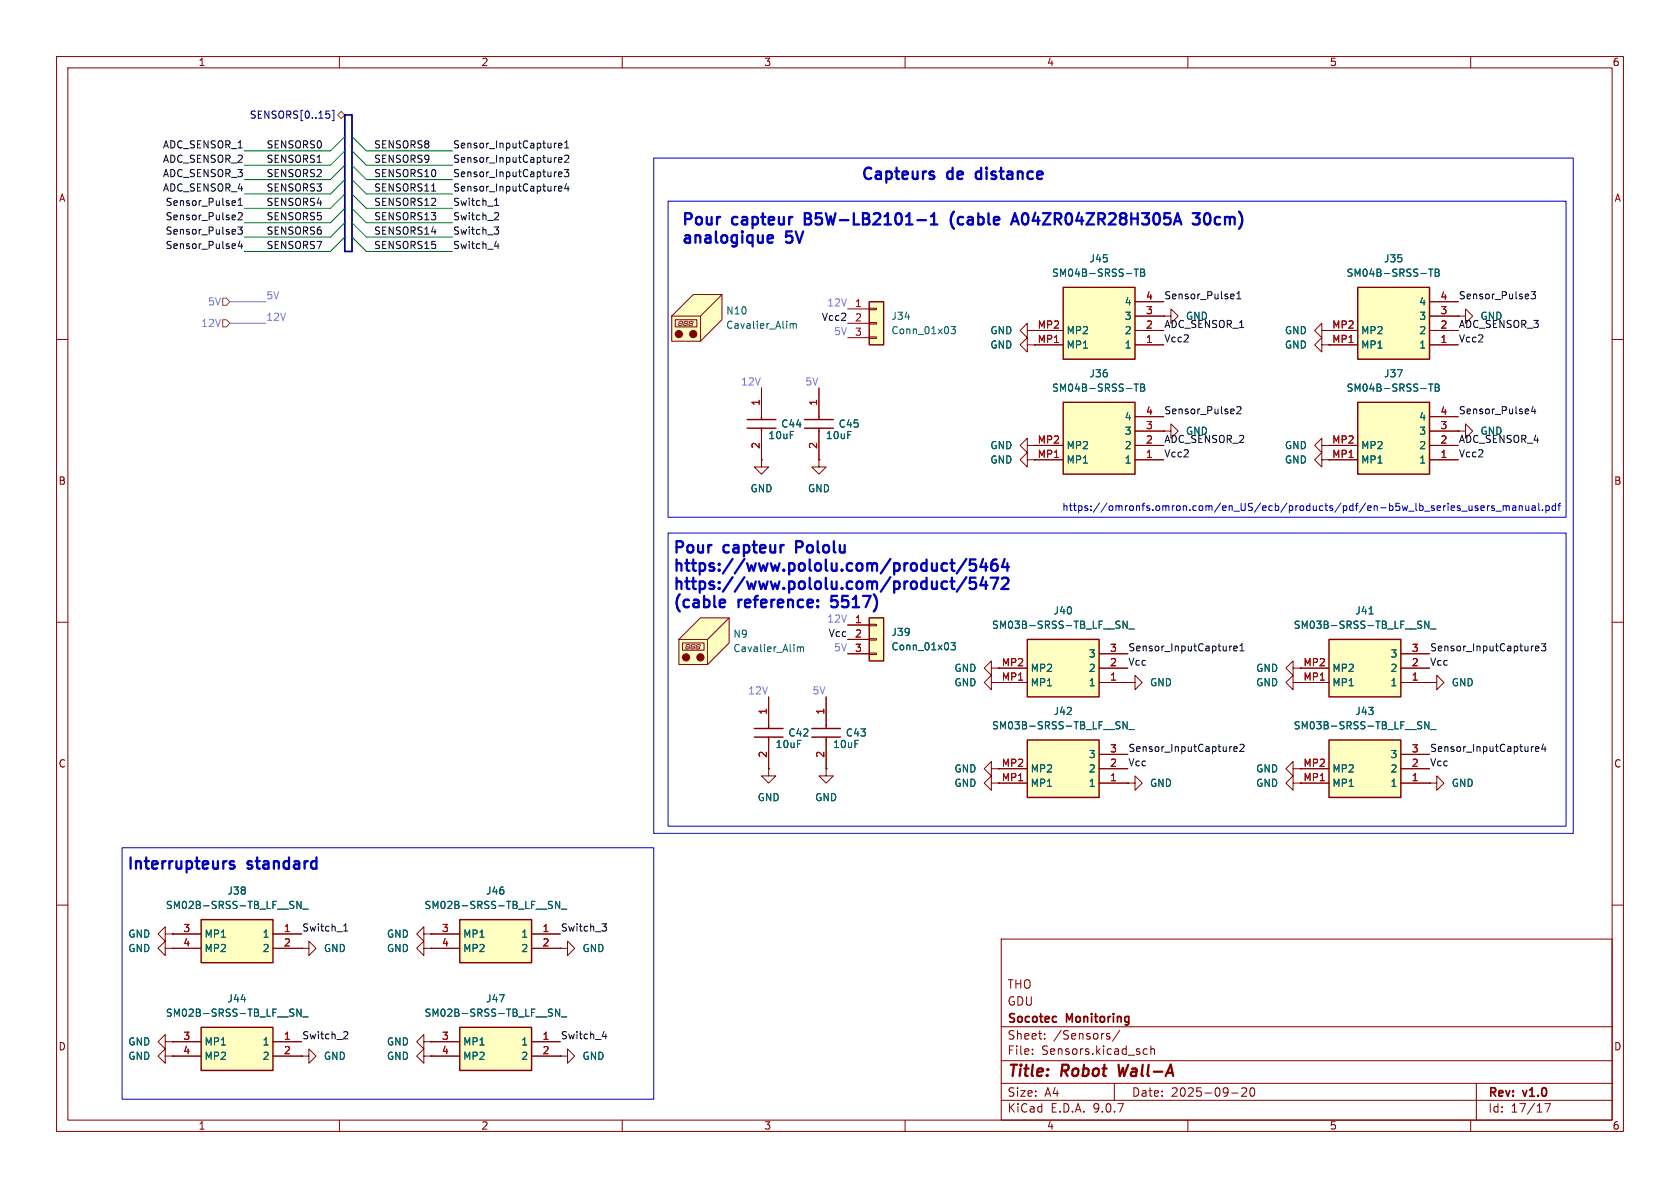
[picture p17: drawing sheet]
<svg xmlns="http://www.w3.org/2000/svg" width="297mm" height="210mm" viewBox="0 0 297 210" stroke-linecap="round" stroke-linejoin="round" font-family="sans-serif">
<defs><g id="words">
<g font-size="2.8" fill="#0000c2">
<text x="152.1" y="32.3">Capteurs</text>
<text x="167.6" y="32.3">de</text>
<text x="173.5" y="32.3">distance</text>
<text x="120.4" y="40.4">Pour</text>
<text x="129.6" y="40.4">capteur</text>
<text x="143.1" y="40.4">B5W-LB2101-1</text>
<text x="169.7" y="40.4">(cable</text>
<text x="181.5" y="40.4">A04ZR04ZR28H305A</text>
<text x="214.3" y="40.4">30cm)</text>
<text x="120.4" y="43.6">analogique</text>
<text x="139.1" y="43.6">5V</text>
<text x="118.9" y="98.4">Pour</text>
<text x="118.9" y="101.6">https://www.pololu.com/product/5464</text>
<text x="128.1" y="98.4">capteur</text>
<text x="141.6" y="98.4">Pololu</text>
<text x="118.9" y="104.8">https://www.pololu.com/product/5472</text>
<text x="118.9" y="108">(cable</text>
<text x="130.6" y="108">reference:</text>
<text x="147.9" y="108">5517)</text>
<text x="22.4" y="154.3">Interrupteurs</text>
<text x="43.9" y="154.3">standard</text>
</g>
<g font-size="2.8" fill="#840000">
<text x="178" y="190.9">Title:</text>
<text x="187.7" y="190.9">Robot</text>
<text x="198.6" y="190.9">Wall-A</text>
</g>
<g font-size="2.1" fill="#840000">
<text x="178" y="178">GDU</text>
<text x="178" y="175">THO</text>
<text x="178" y="184">Sheet:</text>
<text x="178" y="181.2">Socotec</text>
<text x="186.2" y="184">/Sensors/</text>
<text x="188.6" y="181.2">Monitoring</text>
<text x="178" y="186.7">File:</text>
<text x="184.1" y="186.7">Sensors.kicad_sch</text>
<text x="178" y="196.9">KiCad</text>
<text x="178" y="194.1">Size:</text>
<text x="184.7" y="194.1">A4</text>
<text x="185.7" y="196.9">E.D.A.</text>
<text x="193.3" y="196.9">9.0.7</text>
<text x="200" y="194.1">Date:</text>
<text x="207" y="194.1">2025-09-20</text>
<text x="263" y="194.3">Rev:</text>
<text x="263" y="196.9">Id:</text>
<text x="267.1" y="196.9">17/17</text>
<text x="269.4" y="194.3">v1.0</text>
</g>
<g font-size="1.8" fill="#840000">
<text x="35" y="11.9">1</text>
<text x="85" y="11.9">2</text>
<text x="135" y="11.9">3</text>
<text x="185" y="11.9">4</text>
<text x="235" y="11.9">5</text>
<text x="285" y="11.9">6</text>
<text x="10.3" y="35.9">A</text>
<text x="285.3" y="35.9">A</text>
<text x="183.4" y="58.2">MP2</text>
<text x="183.4" y="60.7">MP1</text>
<text x="183.4" y="81">MP1</text>
<text x="235.4" y="81">MP1</text>
<text x="235.4" y="78.5">MP2</text>
<text x="10.3" y="85.9">B</text>
<text x="285.3" y="85.9">B</text>
<text x="177" y="117.9">MP2</text>
<text x="177" y="120.4">MP1</text>
<text x="10.3" y="135.9">C</text>
<text x="177" y="135.6">MP2</text>
<text x="230.3" y="135.6">MP2</text>
<text x="285.3" y="135.9">C</text>
<text x="177" y="138.2">MP1</text>
<text x="230.3" y="138.2">MP1</text>
<text x="10.3" y="185.9">D</text>
<text x="285.3" y="185.9">D</text>
<text x="35" y="199.9">1</text>
<text x="85" y="199.9">2</text>
<text x="135" y="199.9">3</text>
<text x="185" y="199.9">4</text>
<text x="235" y="199.9">5</text>
<text x="285" y="199.9">6</text>
</g>
<text font-size="1.8" fill="#000084" x="44.1" y="21.2">SENSORS[0..15]</text>
<g font-size="1.8" fill="#0f0f0f">
<text x="28.7" y="28.9">ADC_SENSOR_2</text>
<text x="28.7" y="26.3">ADC_SENSOR_1</text>
<text x="47" y="26.3">SENSORS0</text>
<text x="47" y="28.9">SENSORS1</text>
<text x="66" y="28.9">SENSORS9</text>
<text x="66" y="26.3">SENSORS8</text>
<text x="80" y="26.3">Sensor_InputCapture1</text>
<text x="80" y="28.9">Sensor_InputCapture2</text>
<text x="28.7" y="33.9">ADC_SENSOR_4</text>
<text x="28.7" y="31.4">ADC_SENSOR_3</text>
<text x="47" y="31.4">SENSORS2</text>
<text x="47" y="33.9">SENSORS3</text>
<text x="66" y="31.4">SENSORS10</text>
<text x="66" y="33.9">SENSORS11</text>
<text x="80" y="33.9">Sensor_InputCapture4</text>
<text x="80" y="31.4">Sensor_InputCapture3</text>
<text x="29.2" y="41.6">Sensor_Pulse3</text>
<text x="29.2" y="39">Sensor_Pulse2</text>
<text x="29.2" y="36.5">Sensor_Pulse1</text>
<text x="47" y="41.6">SENSORS6</text>
<text x="47" y="36.5">SENSORS4</text>
<text x="47" y="39">SENSORS5</text>
<text x="66" y="41.6">SENSORS14</text>
<text x="66" y="36.5">SENSORS12</text>
<text x="66" y="39">SENSORS13</text>
<text x="80" y="41.6">Switch_3</text>
<text x="80" y="36.5">Switch_1</text>
<text x="80" y="39">Switch_2</text>
<text x="29.2" y="44.1">Sensor_Pulse4</text>
<text x="47" y="44.1">SENSORS7</text>
<text x="66" y="44.1">SENSORS15</text>
<text x="80" y="44.1">Switch_4</text>
<text x="205.7" y="53">Sensor_Pulse1</text>
<text x="257.8" y="53">Sensor_Pulse3</text>
<text x="145.2" y="56.8">Vcc2</text>
<text x="205.7" y="58.1">ADC_SENSOR_1</text>
<text x="257.8" y="58.1">ADC_SENSOR_3</text>
<text x="205.7" y="60.6">Vcc2</text>
<text x="257.8" y="60.6">Vcc2</text>
<text x="205.7" y="73.3">Sensor_Pulse2</text>
<text x="257.8" y="73.3">Sensor_Pulse4</text>
<text x="205.7" y="78.4">ADC_SENSOR_2</text>
<text x="205.7" y="80.9">Vcc2</text>
<text x="257.8" y="78.4">ADC_SENSOR_4</text>
<text x="257.8" y="80.9">Vcc2</text>
<text x="146.4" y="112.7">Vcc</text>
<text x="199.4" y="115.2">Sensor_InputCapture1</text>
<text x="199.4" y="117.8">Vcc</text>
<text x="252.7" y="117.8">Vcc</text>
<text x="252.7" y="115.2">Sensor_InputCapture3</text>
<text x="199.4" y="135.5">Vcc</text>
<text x="199.4" y="133">Sensor_InputCapture2</text>
<text x="252.7" y="135.5">Vcc</text>
<text x="252.7" y="133">Sensor_InputCapture4</text>
<text x="53.3" y="164.8">Switch_1</text>
<text x="99.1" y="164.8">Switch_3</text>
<text x="53.3" y="183.8">Switch_2</text>
<text x="99.1" y="183.8">Switch_4</text>
</g>
<g font-size="1.8" fill="#006464">
<text x="192.5" y="46.6">J45</text>
<text x="244.6" y="46.6">J35</text>
<text x="185.9" y="49.1">SM04B-SRSS-TB</text>
<text x="238" y="49.1">SM04B-SRSS-TB</text>
<text x="128.3" y="55.8">N10</text>
<text x="128.3" y="58.3">Cavalier_Alim</text>
<text x="157.5" y="59.3">Conn_01x03</text>
<text x="157.5" y="56.7">J34</text>
<text x="175" y="59.3">GND</text>
<text x="188.5" y="59.3">MP2</text>
<text x="198.7" y="59.3">2</text>
<text x="198.7" y="56.7">3</text>
<text x="198.7" y="54.2">4</text>
<text x="209.6" y="56.7">GND</text>
<text x="227.1" y="59.3">GND</text>
<text x="240.5" y="59.3">MP2</text>
<text x="250.8" y="59.3">2</text>
<text x="250.8" y="56.7">3</text>
<text x="250.8" y="54.2">4</text>
<text x="261.6" y="56.7">GND</text>
<text x="175" y="61.8">GND</text>
<text x="188.5" y="61.8">MP1</text>
<text x="198.7" y="61.8">1</text>
<text x="227.1" y="61.8">GND</text>
<text x="240.5" y="61.8">MP1</text>
<text x="250.8" y="61.8">1</text>
<text x="185.9" y="69.4">SM04B-SRSS-TB</text>
<text x="192.5" y="66.9">J36</text>
<text x="238" y="69.4">SM04B-SRSS-TB</text>
<text x="244.6" y="66.9">J37</text>
<text x="135.7" y="77.8">10uF</text>
<text x="138" y="75.8">C44</text>
<text x="145.9" y="77.8">10uF</text>
<text x="148.2" y="75.8">C45</text>
<text x="198.7" y="77.1">3</text>
<text x="198.7" y="74.5">4</text>
<text x="209.6" y="77.1">GND</text>
<text x="250.8" y="77.1">3</text>
<text x="250.8" y="74.5">4</text>
<text x="261.6" y="77.1">GND</text>
<text x="175" y="79.6">GND</text>
<text x="175" y="82.1">GND</text>
<text x="188.5" y="82.1">MP1</text>
<text x="188.5" y="79.6">MP2</text>
<text x="198.7" y="82.1">1</text>
<text x="198.7" y="79.6">2</text>
<text x="227.1" y="79.6">GND</text>
<text x="227.1" y="82.1">GND</text>
<text x="240.5" y="82.1">MP1</text>
<text x="240.5" y="79.6">MP2</text>
<text x="250.8" y="82.1">1</text>
<text x="250.8" y="79.6">2</text>
<text x="132.6" y="87.2">GND</text>
<text x="142.7" y="87.2">GND</text>
<text x="129.5" y="112.9">N9</text>
<text x="157.5" y="112.6">J39</text>
<text x="175.3" y="111.4">SM03B-SRSS-TB_LF__SN_</text>
<text x="186.2" y="108.8">J40</text>
<text x="228.6" y="111.4">SM03B-SRSS-TB_LF__SN_</text>
<text x="239.5" y="108.8">J41</text>
<text x="129.5" y="115.5">Cavalier_Alim</text>
<text x="157.5" y="115.2">Conn_01x03</text>
<text x="168.6" y="119">GND</text>
<text x="182.1" y="119">MP2</text>
<text x="192.4" y="119">2</text>
<text x="192.4" y="116.4">3</text>
<text x="222" y="119">GND</text>
<text x="235.5" y="119">MP2</text>
<text x="245.7" y="119">2</text>
<text x="245.7" y="116.4">3</text>
<text x="168.6" y="121.5">GND</text>
<text x="182.1" y="121.5">MP1</text>
<text x="192.4" y="121.5">1</text>
<text x="203.2" y="121.5">GND</text>
<text x="222" y="121.5">GND</text>
<text x="235.5" y="121.5">MP1</text>
<text x="245.7" y="121.5">1</text>
<text x="256.5" y="121.5">GND</text>
<text x="139.3" y="130.4">C42</text>
<text x="149.4" y="130.4">C43</text>
<text x="175.3" y="129.1">SM03B-SRSS-TB_LF__SN_</text>
<text x="186.2" y="126.6">J42</text>
<text x="228.6" y="129.1">SM03B-SRSS-TB_LF__SN_</text>
<text x="239.5" y="126.6">J43</text>
<text x="137" y="132.4">10uF</text>
<text x="147.2" y="132.4">10uF</text>
<text x="168.6" y="136.8">GND</text>
<text x="182.1" y="136.8">MP2</text>
<text x="192.4" y="136.8">2</text>
<text x="192.4" y="134.2">3</text>
<text x="222" y="136.8">GND</text>
<text x="235.5" y="136.8">MP2</text>
<text x="245.7" y="136.8">2</text>
<text x="245.7" y="134.2">3</text>
<text x="133.9" y="141.8">GND</text>
<text x="144" y="141.8">GND</text>
<text x="168.6" y="139.3">GND</text>
<text x="182.1" y="139.3">MP1</text>
<text x="192.4" y="139.3">1</text>
<text x="203.2" y="139.3">GND</text>
<text x="222" y="139.3">GND</text>
<text x="235.5" y="139.3">MP1</text>
<text x="245.7" y="139.3">1</text>
<text x="256.5" y="139.3">GND</text>
<text x="29.2" y="160.9">SM02B-SRSS-TB_LF__SN_</text>
<text x="40.1" y="158.3">J38</text>
<text x="74.9" y="160.9">SM02B-SRSS-TB_LF__SN_</text>
<text x="85.8" y="158.3">J46</text>
<text x="22.6" y="166">GND</text>
<text x="36.1" y="166">MP1</text>
<text x="46.3" y="166">1</text>
<text x="68.3" y="166">GND</text>
<text x="81.8" y="166">MP1</text>
<text x="92.1" y="166">1</text>
<text x="22.6" y="168.5">GND</text>
<text x="36.1" y="168.5">MP2</text>
<text x="46.3" y="168.5">2</text>
<text x="57.2" y="168.5">GND</text>
<text x="68.3" y="168.5">GND</text>
<text x="81.8" y="168.5">MP2</text>
<text x="92.1" y="168.5">2</text>
<text x="102.9" y="168.5">GND</text>
<text x="29.2" y="179.9">SM02B-SRSS-TB_LF__SN_</text>
<text x="40.1" y="177.4">J44</text>
<text x="74.9" y="179.9">SM02B-SRSS-TB_LF__SN_</text>
<text x="85.8" y="177.4">J47</text>
<text x="22.6" y="185">GND</text>
<text x="36.1" y="185">MP1</text>
<text x="46.3" y="185">1</text>
<text x="68.3" y="185">GND</text>
<text x="81.8" y="185">MP1</text>
<text x="92.1" y="185">1</text>
<text x="22.6" y="187.6">GND</text>
<text x="36.1" y="187.6">MP2</text>
<text x="46.3" y="187.6">2</text>
<text x="57.2" y="187.6">GND</text>
<text x="68.3" y="187.6">GND</text>
<text x="81.8" y="187.6">MP2</text>
<text x="92.1" y="187.6">2</text>
<text x="102.9" y="187.6">GND</text>
</g>
<g font-size="1.8" fill="#7678f1">
<text x="47" y="53">5V</text>
<text x="35.5" y="58">12V</text>
<text x="36.7" y="54.2">5V</text>
<text x="47" y="56.8">12V</text>
<text x="146.1" y="54.3">12V</text>
<text x="147.4" y="59.3">5V</text>
<text x="130.9" y="68.2">12V</text>
<text x="142.3" y="68.2">5V</text>
<text x="146.1" y="110.1">12V</text>
<text x="147.4" y="115.2">5V</text>
<text x="132.2" y="122.8">12V</text>
<text x="143.5" y="122.8">5V</text>
</g>
<g font-size="1.8" fill="#a90000">
<text x="202.5" y="53.1">4</text>
<text x="254.6" y="53.1">4</text>
<text x="151.1" y="54.4">1</text>
<text x="151.1" y="56.9">2</text>
<text x="151.1" y="59.4">3</text>
<text x="202.5" y="58.2">2</text>
<text x="202.5" y="55.6">3</text>
<text x="235.4" y="58.2">MP2</text>
<text x="254.6" y="58.2">2</text>
<text x="254.6" y="55.6">3</text>
<text x="202.5" y="60.7">1</text>
<text x="235.4" y="60.7">MP1</text>
<text x="254.6" y="60.7">1</text>
<text x="134.4" y="71.8" transform="rotate(-90 134.4 71.8)">1</text>
<text x="144.5" y="71.8" transform="rotate(-90 144.5 71.8)">1</text>
<text x="202.5" y="75.9">3</text>
<text x="202.5" y="73.4">4</text>
<text x="254.6" y="75.9">3</text>
<text x="254.6" y="73.4">4</text>
<text x="134.4" y="79.4" transform="rotate(-90 134.4 79.4)">2</text>
<text x="144.5" y="79.4" transform="rotate(-90 144.5 79.4)">2</text>
<text x="183.4" y="78.5">MP2</text>
<text x="202.5" y="81">1</text>
<text x="202.5" y="78.5">2</text>
<text x="254.6" y="81">1</text>
<text x="254.6" y="78.5">2</text>
<text x="151.1" y="110.2">1</text>
<text x="151.1" y="112.8">2</text>
<text x="151.1" y="115.3">3</text>
<text x="196.1" y="117.9">2</text>
<text x="196.1" y="115.3">3</text>
<text x="230.3" y="117.9">MP2</text>
<text x="249.5" y="117.9">2</text>
<text x="249.5" y="115.3">3</text>
<text x="196.1" y="120.4">1</text>
<text x="230.3" y="120.4">MP1</text>
<text x="249.5" y="120.4">1</text>
<text x="135.6" y="126.4" transform="rotate(-90 135.6 126.4)">1</text>
<text x="145.8" y="126.4" transform="rotate(-90 145.8 126.4)">1</text>
<text x="135.6" y="134.1" transform="rotate(-90 135.6 134.1)">2</text>
<text x="145.8" y="134.1" transform="rotate(-90 145.8 134.1)">2</text>
<text x="196.1" y="135.6">2</text>
<text x="196.1" y="133.1">3</text>
<text x="249.5" y="135.6">2</text>
<text x="249.5" y="133.1">3</text>
<text x="196.1" y="138.2">1</text>
<text x="249.5" y="138.2">1</text>
<text x="32.3" y="164.8">3</text>
<text x="32.3" y="167.4">4</text>
<text x="50.1" y="164.8">1</text>
<text x="50.1" y="167.4">2</text>
<text x="78" y="164.8">3</text>
<text x="78" y="167.4">4</text>
<text x="95.8" y="164.8">1</text>
<text x="95.8" y="167.4">2</text>
<text x="32.3" y="183.9">3</text>
<text x="50.1" y="183.9">1</text>
<text x="78" y="183.9">3</text>
<text x="95.8" y="183.9">1</text>
<text x="32.3" y="186.4">4</text>
<text x="50.1" y="186.4">2</text>
<text x="78" y="186.4">4</text>
<text x="95.8" y="186.4">2</text>
</g>
<text font-size="1.8" fill="#0000c2" x="187.7" y="90.5">https://omronfs.omron.com/en_US/ecb/products/pdf/en-b5w_lb_series_users_manual.pdf</text>
</g></defs>
<g fill="none" stroke="#840000" stroke-width=".18">
<path d="M10 10h277v190h-277zM12 12h273v186h-273zM60 10v2M110 10v2M160 10v2M210 10v2M260 10v2M10 60h2M233.7 78.7v1.3l-1.3-1.3 1.3-1.2v1.2h1.2M285 60h2M10 110h2M285 110h2"/>
<path d="M199.4 138.4h1.3v1.3l1.2-1.3-1.2-1.2v1.2M199.4 138.4h.1M10 160h2M177 166h108v32h-108zM285 160h2M60 198v2M74.9 184.2v1.2l-1.2-1.2 1.2-1.3v1.3h1.3M74.9 186.7v1.3l-1.2-1.3 1.2-1.3v1.3h1.3M76.2 184.2h.1M76.2 186.7h.1M99.1 186.7h1.2v1.3l1.3-1.3-1.3-1.3v1.3M99.1 186.7h.1"/>
<path d="M110 198v2M160 198v2M177 194.5h108M177 191.5h108M177 187.5h108M177 181.5h108M182.5 186.3v.1M182.5 185.5v.1M184.7 183.6v.1M184.7 182.8v.1M195.8 183.2l.4 .1v.2l-.2 .2h-.3M195.8 182.7l.4 .1"/>
<path d="M197 191.5v3M198 182.1l-1.3 2M202.2 186.3l.2 .1 .4-.1M202.8 185.5l-.4-.1-.2 .1M203.5 185.5l.2-.1 .3 .1 .1 .9M203.5 184.9v1.5M210 198v2M217.7 193.2h1.2M219.5 192.4l.6-.1 .2 .1 .1 .3-.9 1.1h.9M221.1 192.4l.2-.1a.81 .81 0 0 1 .6 .6 .81 .81 0 0 1-.3 .8l-.1 .1a.81 .81 0 0 1-.4-1.4zM260 198v2M261 191.5v6.5"/>
<path d="M273.1 195.1h1l-.6 1.5"/>
</g>
<path d="M197.7 188.2l.3 2 .5-1.4" fill="none" stroke="#840000" stroke-width=".4"/>
<path d="M35.6 162.6h12.7v7.6h-12.7z" fill="#ffffc2"/>
<path d="M35.6 162.6h12.7v7.6h-12.7z" fill="none" stroke="#840000" stroke-width=".25"/>
<path d="M30.5 165.1h5.1M30.5 167.6h5.1M48.3 165.1h5M48.3 167.6h5M29.2 186.7v1.3l-1.3-1.3 1.3-1.3v1.3h1.3M30.5 186.7h.1M53.3 186.7h1.3v1.3l1.3-1.3-1.3-1.3v1.3M53.3 186.7h.1" fill="none" stroke="#840000" stroke-width=".18"/>
<path d="M53.2 159.3v1.3l-.7-1.3v1.3M53.5 160.7h1" fill="none" stroke="#006464" stroke-width=".18"/>
<path d="M35.6 181.6h12.7v7.6h-12.7z" fill="#ffffc2"/>
<path d="M35.6 181.6h12.7v7.6h-12.7z" fill="none" stroke="#840000" stroke-width=".25"/>
<path d="M29.2 184.2v1.2l-1.3-1.2 1.3-1.3v1.3h1.3M30.5 184.2h.1M30.5 184.2h5.1M30.5 186.7h5.1M48.3 184.2h5M48.3 186.7h5" fill="none" stroke="#840000" stroke-width=".18"/>
<path d="M53.2 178.4v1.2l-.7-1.2v1.2M53.5 179.8h1" fill="none" stroke="#006464" stroke-width=".18"/>
<path d="M240 71.1h12.7v12.7h-12.7z" fill="#ffffc2"/>
<path d="M240 71.1h12.7v12.7h-12.7z" fill="none" stroke="#840000" stroke-width=".25"/>
<path d="M181.6 58.4v1.3l-1.3-1.3 1.3-1.2v1.2h1.3M181.6 78.7v1.3l-1.3-1.3 1.3-1.2v1.2h1.3M181.6 61v1.2l-1.3-1.2 1.3-1.3v1.3h1.3M234.9 78.7h5.1M252.7 78.7h5.1M252.7 76.2h5.1M252.7 73.7h5.1M234.9 81.3h5.1M252.7 81.3h5.1" fill="none" stroke="#840000" stroke-width=".18"/>
<path d="M252.6 67.9h.7M252.9 67.9v1.3M253.7 67.9h.5l.2 .2-.2 .4 .2 .1 .1 .3-.3 .3h-.5zM253.7 68.5h.5" fill="none" stroke="#006464" stroke-width=".18"/>
<path d="M153.7 109.2h2.5v7.6h-2.5z" fill="#ffffc2"/>
<path d="M153.7 109.2h2.5v7.6h-2.5zM133.3 128.8h5.1M133.3 130.3h5.1M135.9 128.3v.5M135.9 130.3v.5" fill="none" stroke="#840000" stroke-width=".25"/>
<path d="M149.9 110.5h3.8M149.9 113h3.8M149.9 115.6h3.8M153.7 110.4h1.2v.2h-1.2zM153.7 112.9h1.2v.3h-1.2zM153.7 115.4h1.2v.3h-1.2zM135.9 135.9v1.3h1.3l-1.3 1.2-1.3-1.2h1.3M135.9 135.9h.1M135.9 123.2v5.1M135.9 130.8v5.1M146 135.9v1.3h1.3l-1.3 1.2-1.2-1.2h1.2M146 135.9h.1" fill="none" stroke="#840000" stroke-width=".18"/>
<path d="M168.1 113.6h.8l-.4 .5 .3 .1v.6l-.1 .1-.6-.1" fill="none" stroke="#006464" stroke-width=".18"/>
<path d="M123.8 109.2h5.1v4.5l-3.8 3.8h-5.1v-4.5z" fill="#ffffc2"/>
<g fill="none" stroke="#840000" stroke-width=".18">
<path d="M120.6 113.7h3.9v1.2h-3.9zM121.3 114.4l-.1 .2M121.3 114.7h.4M121.4 114l-.1 .2M121.4 114.4h.3M121.5 113.9h.3M121.9 114.4l-.1 .3M122 114l-.1 .2M122.2 114.4l-.1 .2M122.2 114.7h.4M122.3 114l-.1 .2M122.3 114.4h.3"/>
<path d="M122.4 113.9h.3M122.8 114.4l-.1 .3M122.9 114l-.1 .2M123.1 114.4l-.1 .2M123.1 114.7h.4M123.2 114l-.1 .2M123.2 114.4h.3M123.3 113.9h.3M123.7 114.4l-.1 .3M123.8 114l-.1 .2M123.8 109.2h5.1v4.5l-3.8 3.8h-5.1v-4.5zM125.1 113v4.5"/>
<path d="M128.9 109.2l-3.8 3.8h-5.1"/>
</g>
<g fill="#840000" stroke="#840000" stroke-width=".18">
<circle cx="121.3" cy="116.2" r=".63"/>
<circle cx="123.8" cy="116.2" r=".63"/>
</g>
<path d="M141 114.5l.3-.1 .2 .1M141.5 114.5l.2-.1h.3v.8M141.5 114.5v.7" fill="none" stroke="#006464" stroke-width=".18"/>
<path d="M188 50.8h12.7v12.7h-12.7z" fill="#ffffc2"/>
<path d="M188 50.8h12.7v12.7h-12.7z" fill="none" stroke="#840000" stroke-width=".25"/>
<path d="M182.9 58.4h5.1M200.7 58.4h5M200.7 55.9h5M200.7 53.3h5M182.9 61h5.1M200.7 61h5" fill="none" stroke="#840000" stroke-width=".18"/>
<path d="M200.5 47.6h.7M200.9 47.6v1.2M201.7 47.6h.4l.2 .2-.2 .4 .2 .1 .1 .3-.3 .2h-.4zM201.7 48.2h.4" fill="none" stroke="#006464" stroke-width=".18"/>
<path d="M153.7 53.3h2.5v7.7h-2.5z" fill="#ffffc2"/>
<path d="M153.7 53.3h2.5v7.7h-2.5z" fill="none" stroke="#840000" stroke-width=".25"/>
<path d="M149.9 54.6h3.8M149.9 57.2h3.8M149.9 59.7h3.8M153.7 54.5h1.2v.2h-1.2zM153.7 57h1.2v.3h-1.2zM153.7 59.6h1.2v.2h-1.2zM252.7 120.7h1.3v1.2l1.3-1.2-1.3-1.3v1.3M252.7 120.7h.1" fill="none" stroke="#840000" stroke-width=".18"/>
<path d="M168.1 57.7h.8l-.4 .5 .3 .1v.6l-.1 .1-.6-.1" fill="none" stroke="#006464" stroke-width=".18"/>
<path d="M234.9 113h12.7v10.2h-12.7z" fill="#ffffc2"/>
<path d="M234.9 113h12.7v10.2h-12.7z" fill="none" stroke="#840000" stroke-width=".25"/>
<path d="M228.6 118.1v1.3l-1.3-1.3 1.3-1.3v1.3h6.3M247.6 118.1h5.1M247.6 115.6h5.1M229.9 120.7h5M247.6 120.7h5.1" fill="none" stroke="#840000" stroke-width=".18"/>
<path d="M242 108.5h.8M252.6 109.8v1.3l-.7-1.3v1.3M252.9 111.2h1" fill="none" stroke="#006464" stroke-width=".18"/>
<path d="M122.6 52.1h5v4.4l-3.8 3.8h-5.1v-4.4z" fill="#ffffc2"/>
<g fill="none" stroke="#840000" stroke-width=".18">
<path d="M119.4 56.5h3.8v1.3h-3.8zM120 57.3l-.1 .2M120 57.6h.4M120.1 56.8l-.1 .3M120.1 57.2h.3M120.2 56.8h.3M120.6 57.3l-.1 .2M120.7 56.8l-.1 .3M120.9 57.3v.2M121 57.6h.3M121 56.8v.3M121.1 57.2h.3"/>
<path d="M121.2 56.8h.3M121.5 57.3v.2M121.6 56.8v.3M121.8 57.3v.2M121.9 57.6h.3M121.9 56.8v.3M122 57.2h.3M122.1 56.8h.3M122.4 57.3v.2M122.5 56.8v.3M122.6 52.1h5v4.4l-3.8 3.8h-5.1v-4.4zM123.8 55.9v4.4"/>
<path d="M127.6 52.1l-3.8 3.8h-5.1M205.7 55.9h1.3v-1.3l1.3 1.3-1.3 1.3v-1.3M205.7 55.9h.1M228.6 120.7v1.2l-1.3-1.2 1.3-1.3v1.3h1.3M228.6 138.4v1.3l-1.3-1.3 1.3-1.2v1.2h1.3M228.6 135.9v1.3l-1.3-1.3 1.3-1.3v1.3h1.3M252.7 138.4h1.3v1.3l1.3-1.3-1.3-1.2v1.2M252.7 138.4h.1M29.2 167.6v1.3l-1.3-1.3 1.3-1.2v1.2h1.3M29.2 165.1v1.3l-1.3-1.3 1.3-1.3v1.3h1.3M30.5 167.6h.1M30.5 165.1h.1"/>
<path d="M53.3 167.6h1.3v1.3l1.3-1.3-1.3-1.2v1.2M53.3 167.6h.1"/>
</g>
<g fill="#840000" stroke="#840000" stroke-width=".18">
<circle cx="120" cy="59.1" r=".63"/>
<circle cx="122.6" cy="59.1" r=".63"/>
</g>
<path d="M139.7 57.3l.4-.1 .1 .2M140.2 57.4l.2-.2 .3 .1 .1 .7M140.2 57.4v.6" fill="none" stroke="#006464" stroke-width=".18"/>
<path d="M234.9 130.8h12.7v10.2h-12.7z" fill="#ffffc2"/>
<g fill="none" stroke="#840000" stroke-width=".25">
<path d="M132.1 74.2h5.1M132.1 75.7h5.1M134.6 73.7v.5M134.6 75.7v.5M142.2 74.2h5.1M142.2 75.7h5.1M144.8 73.7v.5M144.8 75.7v.5M143.5 128.8h5.1M143.5 130.3h5.1M146 128.3v.5M146 130.3v.5"/>
<path d="M234.9 130.8h12.7v10.2h-12.7z"/>
</g>
<g fill="none" stroke="#840000" stroke-width=".18">
<path d="M233.7 58.4v1.3l-1.3-1.3 1.3-1.2v1.2h1.2M134.6 68.6v5.1M134.6 76.2v5.1M144.8 68.6v5.1M144.8 76.2v5.1M205.7 76.2h1.3v-1.3l1.3 1.3-1.3 1.3v-1.3M205.7 76.2h.1M134.6 81.3v1.3h1.3l-1.3 1.2-1.3-1.2h1.3M134.6 81.3h.1M144.8 81.3v1.3h1.2l-1.2 1.2-1.3-1.2h1.3M144.8 81.3h.1M181.6 81.3v1.3l-1.3-1.3 1.3-1.3v1.3h1.3"/>
<path d="M233.7 81.3v1.3l-1.3-1.3 1.3-1.3v1.3h1.2M175.3 118.1v1.3l-1.3-1.3 1.3-1.3v1.3h1.2M146 123.2v5.1M146 130.8v5.1M175.3 138.4v1.3l-1.3-1.3 1.3-1.2v1.2h1.2M175.3 135.9v1.3l-1.3-1.3 1.3-1.3v1.3h1.2M175.3 120.7v1.2l-1.3-1.2 1.3-1.3v1.3h1.2M199.4 120.7h1.3v1.2l1.2-1.2-1.2-1.3v1.3M199.4 120.7h.1M229.9 138.4h5M229.9 135.9h5M247.6 138.4h5.1"/>
<path d="M247.6 135.9h5.1M247.6 133.4h5.1"/>
</g>
<path d="M252.6 127.6v1.2l-.7-1.2v1.2M252.9 129h1" fill="none" stroke="#006464" stroke-width=".18"/>
<path d="M240 50.8h12.7v12.7h-12.7z" fill="#ffffc2"/>
<path d="M240 50.8h12.7v12.7h-12.7z" fill="none" stroke="#840000" stroke-width=".25"/>
<path d="M234.9 58.4h5.1M252.7 58.4h5.1M252.7 55.9h5.1M252.7 53.3h5.1M234.9 61h5.1M252.7 61h5.1M257.8 76.2h1.3v-1.3l1.2 1.3-1.2 1.3v-1.3M257.8 76.2h.1" fill="none" stroke="#840000" stroke-width=".18"/>
<path d="M252.6 47.6h.7M252.9 47.6v1.2M253.7 47.6h.5l.2 .2-.2 .4 .2 .1 .1 .3-.3 .2h-.5zM253.7 48.2h.5" fill="none" stroke="#006464" stroke-width=".18"/>
<path d="M188 71.1h12.7v12.7h-12.7z" fill="#ffffc2"/>
<path d="M188 71.1h12.7v12.7h-12.7z" fill="none" stroke="#840000" stroke-width=".25"/>
<path d="M182.9 78.7h5.1M200.7 78.7h5M200.7 76.2h5M200.7 73.7h5M182.9 81.3h5.1M200.7 81.3h5" fill="none" stroke="#840000" stroke-width=".18"/>
<path d="M200.5 67.9h.7M200.9 67.9v1.3M201.7 67.9h.4l.2 .2-.2 .4 .2 .1 .1 .3-.3 .3h-.4zM201.7 68.5h.4" fill="none" stroke="#006464" stroke-width=".18"/>
<path d="M181.6 130.8h12.7v10.2h-12.7z" fill="#ffffc2"/>
<path d="M181.6 130.8h12.7v10.2h-12.7z" fill="none" stroke="#840000" stroke-width=".25"/>
<path d="M176.5 138.4h5.1M176.5 135.9h5.1M194.3 138.4h5.1M194.3 135.9h5.1M194.3 133.4h5.1" fill="none" stroke="#840000" stroke-width=".18"/>
<path d="M199.3 127.6v1.2l-.8-1.2v1.2M199.6 129h.9" fill="none" stroke="#006464" stroke-width=".18"/>
<path d="M181.6 113h12.7v10.2h-12.7z" fill="#ffffc2"/>
<path d="M181.6 113h12.7v10.2h-12.7z" fill="none" stroke="#840000" stroke-width=".25"/>
<path d="M257.8 55.9h1.3v-1.3l1.2 1.3-1.2 1.3v-1.3M257.8 55.9h.1M176.5 118.1h5.1M194.3 118.1h5.1M194.3 115.6h5.1M176.5 120.7h5.1M194.3 120.7h5.1" fill="none" stroke="#840000" stroke-width=".18"/>
<path d="M199.3 109.8v1.3l-.8-1.3v1.3M199.6 111.2h.9" fill="none" stroke="#006464" stroke-width=".18"/>
<path d="M81.3 162.6h12.7v7.6h-12.7z" fill="#ffffc2"/>
<path d="M81.3 162.6h12.7v7.6h-12.7z" fill="none" stroke="#840000" stroke-width=".25"/>
<path d="M233.7 61v1.2l-1.3-1.2 1.3-1.3v1.3h1.2M74.9 165.1v1.3l-1.2-1.3 1.2-1.3v1.3h1.3M74.9 167.6v1.3l-1.2-1.3 1.2-1.2v1.2h1.3M76.2 165.1h.1M76.2 167.6h.1M76.2 165.1h5.1M76.2 167.6h5.1M94 165.1h5.1M94 167.6h5.1M99.1 167.6h1.2v1.3l1.3-1.3-1.3-1.2v1.2M99.1 167.6h.1" fill="none" stroke="#840000" stroke-width=".18"/>
<path d="M98.9 159.3v1.3l-.7-1.3v1.3M99.2 160.7h1" fill="none" stroke="#006464" stroke-width=".18"/>
<path d="M81.3 181.6h12.7v7.6h-12.7z" fill="#ffffc2"/>
<path d="M81.3 181.6h12.7v7.6h-12.7z" fill="none" stroke="#840000" stroke-width=".25"/>
<g fill="none" stroke="#840000" stroke-width=".18">
<path d="M182.9 58.4h5.1M200.7 58.4h5M200.7 55.9h5M200.7 53.3h5M205.7 55.9h.1M234.9 58.4h5.1M252.7 58.4h5.1M252.7 55.9h5.1M252.7 53.3h5.1M257.8 55.9h.1M134.6 68.6v5.1M134.6 76.2v5.1"/>
<path d="M144.8 68.6v5.1M144.8 76.2v5.1M182.9 78.7h5.1M182.9 61h5.1M200.7 78.7h5M200.7 76.2h5M200.7 73.7h5M200.7 61h5M205.7 76.2h.1M234.9 78.7h5.1M234.9 61h5.1M252.7 78.7h5.1"/>
<path d="M252.7 76.2h5.1M252.7 73.7h5.1M252.7 61h5.1M257.8 76.2h.1M134.6 81.3h.1M144.8 81.3h.1M182.9 81.3h5.1M200.7 81.3h5M234.9 81.3h5.1M252.7 81.3h5.1M149.9 115.6h3.8M149.9 110.5h3.8"/>
<path d="M149.9 113h3.8M176.5 118.1h5.1M194.3 118.1h5.1M194.3 115.6h5.1M229.9 118.1h5M247.6 118.1h5.1M247.6 115.6h5.1M135.9 135.9h.1M135.9 123.2v5.1M135.9 130.8v5.1M146 135.9h.1M146 123.2v5.1"/>
<path d="M146 130.8v5.1M176.5 120.7h5.1M176.5 138.4h5.1M176.5 135.9h5.1M194.3 120.7h5.1M194.3 138.4h5.1M194.3 135.9h5.1M194.3 133.4h5.1M199.4 138.4h.1M199.4 120.7h.1M229.9 120.7h5M229.9 138.4h5"/>
<path d="M229.9 135.9h5M247.6 120.7h5.1M247.6 138.4h5.1M247.6 135.9h5.1M247.6 133.4h5.1M252.7 120.7h.1M252.7 138.4h.1M30.5 167.6h.1M30.5 165.1h.1M30.5 165.1h5.1M30.5 167.6h5.1M48.3 165.1h5"/>
<path d="M48.3 167.6h5M53.3 167.6h.1M76.2 165.1h.1M76.2 167.6h.1M76.2 165.1h5.1M76.2 167.6h5.1M94 165.1h5.1M94 167.6h5.1M99.1 167.6h.1M30.5 186.7h.1M30.5 184.2h.1M30.5 184.2h5.1"/>
<path d="M30.5 186.7h5.1M48.3 184.2h5M48.3 186.7h5M53.3 186.7h.1M76.2 184.2h.1M76.2 186.7h.1M76.2 184.2h5.1M76.2 186.7h5.1M94 184.2h5.1M94 186.7h5.1M99.1 186.7h.1"/>
</g>
<g fill="none" stroke="#006464" stroke-width=".18">
<path d="M200.5 47.6h.7M200.9 47.6v1.2M201.7 47.6h.4l.2 .2-.2 .4 .2 .1 .1 .3-.3 .2h-.4zM201.7 48.2h.4M252.6 47.6h.7M252.9 47.6v1.2M253.7 47.6h.5l.2 .2-.2 .4 .2 .1 .1 .3-.3 .2h-.5zM253.7 48.2h.5M200.5 67.9h.7M200.9 67.9v1.3M201.7 67.9h.4l.2 .2-.2 .4 .2 .1 .1 .3-.3 .3h-.4zM201.7 68.5h.4"/>
<path d="M252.6 67.9h.7M252.9 67.9v1.3M253.7 67.9h.5l.2 .2-.2 .4 .2 .1 .1 .3-.3 .3h-.5zM253.7 68.5h.5M168.1 113.6h.8l-.4 .5 .3 .1v.6l-.1 .1-.6-.1M199.3 109.8v1.3l-.8-1.3v1.3M199.6 111.2h.9M242 108.5h.8M252.6 109.8v1.3l-.7-1.3v1.3M252.9 111.2h1M199.3 127.6v1.2l-.8-1.2v1.2M199.6 129h.9"/>
<path d="M252.6 127.6v1.2l-.7-1.2v1.2M252.9 129h1M53.2 159.3v1.3l-.7-1.3v1.3M98.9 159.3v1.3l-.7-1.3v1.3M53.2 178.4v1.2l-.7-1.2v1.2M53.5 179.8h1M53.5 160.7h1M98.9 178.4v1.2l-.7-1.2v1.2M99.2 179.8h1M99.2 160.7h1"/>
</g>
<path d="M57.6 19.6h.7M58.7 19.5h.3v1.8h-.3M58.1 20.1l.2 .3v.3l-.2 .2" fill="none" stroke="#000084" stroke-width=".18"/>
<path d="M60.3 19.7l.7 .6-.7 .7-.6-.7zM39.4 56.5h.6l.6 .7-.6 .6h-.6zM39.4 52.7h.6l.6 .6-.6 .7h-.6z" fill="none" stroke="#725600" stroke-width=".18"/>
<g fill="none" stroke="#0f0f0f" stroke-width=".18">
<path d="M41.4 35.5l.2 .3-.6 .1M41.6 36.3h-.2M42.1 37.7l.5-.1 .2 .4-.7 .9h.7M42.1 36.3h.7M42.1 35.4l.4-.4v1.3M76.3 33.8h.7M87.4 36.3h.8M87.4 35.4l.4-.4v1.3M87.6 37.6h.4l.2 .4-.8 .9h.8M98.3 32.9h.1M98.3 30.4h.1M98.3 27.9h.1"/>
<path d="M98.4 25.3l-.3 .1M98.7 33.4l.6-.2v-.2l-.4-.1-.2 .2 .1 .6h.5M98.7 25.7l.6-.1v-.2l-.4-.1-.2 .2 .1 .6h.5M98.7 28.3l.6-.1v-.3h-.4l-.2 .1 .1 .6h.5M98.7 30.8l.6-.1v-.2l-.4-.1-.2 .2 .1 .6h.5M99.8 30h.8l-.5 .5 .4 .1v.5l-.2 .1-.5-.1M99.8 27.5l.5-.1 .3 .4-.8 .9h.8M99.8 26.2h.8M99.8 25.3l.4-.4v1.3M100.1 32.4l-.3 1h.8M100.4 32.9v.9M42.1 40.1h.7l-.4 .5 .4 .1v.6l-.2 .1-.5-.1"/>
<path d="M42.4 42.6l-.3 .9h.8M42.7 43.1v.8M87.4 40.1h.8l-.5 .5 .4 .1 .1 .5-.3 .2h-.4M87.4 43.5h.8M88 43.1v.8M218 52l.2 .3-.6 .1M218.1 52.8h-.1M218.7 52.8h.7M218.7 51.9l.3-.3v1.2M270.7 51.6h.8l-.5 .4 .4 .2v.5l-.2 .1-.5-.1M218.7 72l.4-.1 .3 .3-.8 .9h.8M271 71.8l-.3 .9h.8"/>
<path d="M271.3 72.3v.8M217.8 114.2l-.3 .1M218.1 114.6l.6-.1v-.2l-.4-.1-.2 .2 .1 .6h.5M219.2 115.1h.7M219.2 114.2l.4-.4v1.3M271 114.2h.1M271.5 114.6l.6-.1-.1-.2-.4-.1-.1 .2v.6h.5M272.5 113.8h.8l-.5 .5 .4 .1v.5l-.2 .2-.5-.2M217.6 132h.2M218.1 132.4l.6-.1v-.2l-.4-.1-.2 .2 .1 .6h.5M219.2 131.7l.5-.1 .2 .3-.8 .9h.8M271 132h.1"/>
<path d="M271.5 132.4l.6-.1-.1-.2-.4-.1-.1 .2v.6h.5M272.8 131.5l-.3 .9h.8M273.1 132v.8M60.8 164.6h.7M60.8 163.7l.3-.4v1.3M106.4 163.3h.8l-.4 .5 .3 .1 .1 .4-.2 .3h-.4M60.9 182.4h.5l.1 .3-.8 .9h.8M106.5 183.2h.8M107.1 182.8v.8"/>
</g>
<path d="M61 20.3h1.2v24.2h-1.2z" fill="none" stroke="#000084" stroke-width=".3"/>
<g fill="none" stroke="#009600" stroke-width=".18">
<path d="M61 26.7l-2.6 2.5h-15.2M61 39.4l-2.6 2.5h-15.2M61 24.1l-2.6 2.6h-15.2M61 29.2l-2.6 2.6h-15.2M61 34.3l-2.6 2.5h-15.2M61 31.8l-2.6 2.5h-15.2M61 36.8l-2.6 2.6h-15.2M62.2 26.7l2.6 2.5h15.2M62.2 39.4l2.6 2.5h15.2M62.2 24.1l2.6 2.6h15.2M62.2 29.2l2.6 2.6h15.2M62.2 34.3l2.6 2.5h15.2"/>
<path d="M62.2 31.8l2.6 2.5h15.2M62.2 36.8l2.6 2.6h15.2M61 41.9l-2.6 2.6h-15.2M62.2 41.9l2.6 2.6h15.2"/>
</g>
<path d="M40.6 53.3h6.4M40.6 57.2h6.4" fill="none" stroke="#7678f1" stroke-width=".18"/>
<g fill="none" stroke="#0000c2" stroke-width=".4">
<path d="M142.3 38.6h.6M142.9 37.7h-.6v2h.7M162.2 38.9h1.5M164.6 39.7h1.1M164.6 38.3l.5-.6v2M165.1 31.1l.1 .2-.1 .2M168.7 37.4a2.29 2.29 0 0 0 0 3M172.6 30.5l-.1 .2 .1 .8M178.8 39.7l.6-2 .7 2M178.9 39.1h1M210.9 37.7h1.2l-.7 .7a.54 .54 0 0 1 .7 .4v.5l-.2 .3-.8 .1-.2-.2M213.5 37.7a.51 .51 0 0 0-.6 .4 1.03 1.03 0 0 0 .6 1.6"/>
<path d="M136.6 42.8l-.6 .1M136.7 41.9v.1l-1 .2M140.8 96.7h.7M141.5 95.7h-.7v2M170.8 98.8l-1.7 2.6M172.5 98.9h-1l-.1 1 .3-.2 .7 .1 .2 .2-.1 .7-.3 .2h-.5l-.3-.2M173.8 98.8l-.5 1.4h1.3M174.3 99.6v1.3M176.2 98.9a.79 .79 0 0 0-1 .9v.7l.2 .3 .6 .1 .3-.2 .1-.7-.2-.2-.6-.1-.4 .3M177.6 98.8l-.5 1.4h1.3M178.1 99.6v1.3M128.1 107.2l-.6 .1"/>
<path d="M128.2 106.3v.2l-1 .2M146.9 107.1l.1 .1M170.8 102l-1.7 2.6M172.5 102.1h-1l-.1 1 .3-.2 .7 .1 .2 .3-.1 .6-.3 .2h-.5l-.3-.2M173.8 102l-.5 1.5h1.3M174.3 102.8v1.3M175.1 102.1h1.4l-.9 2M177.1 102.3l.3-.2h.5a.54 .54 0 0 1 .3 .9l-1.2 1.1h1.3M41.4 152.3l-.5-.1-.3 .3 .1 .3 .7 .2 .1 .2-.1 .3-.2 .1-.6-.1"/>
</g>
<g fill="none" stroke="#0000c2" stroke-width=".18">
<path d="M115.6 27.9h162.5v119.4h-162.5zM118.1 35.6h158.8v55.8h-158.8zM118.1 94.2h158.8v51.9h-158.8zM258.1 89.9v.3M258.4 90.4h1M259.7 89.4l.1 .8h.3l.1-.1M260.2 89.4v.8M261.3 89.5l-.3-.1-.2 .2v.2l.5 .1v.3h-.5M261.8 89.8l.6-.1v-.2l-.4-.1-.2 .2 .1 .6h.5M263 89.4v.8M263.3 89.4l-.3 .2M264.2 89.5l-.3-.1-.2 .2v.2l.5 .1v.3h-.5"/>
<path d="M264.5 90.4h.9M265.7 89.5l.4-.1 .2 .2M265.7 89.4v.8M266.3 89.6l.2-.2 .3 .1v.7M266.3 89.6v.6M267.4 89.5h.5l.1 .7M268 89.7l-.4 .1-.2 .1 .2 .3h.4M268.6 89.5l.2-.1 .3 .1v.7M268.6 89.4v.8M269.7 89.4l.1 .8h.3l.2-.1M270.3 89.4v.8M270.9 89.5h.5v.7"/>
<path d="M271.4 89.7l-.4 .1-.2 .1 .2 .3h.4M272 89v1.1l.2 .1M272.7 90.1v.1M273.3 89.5l.4-.1 .2 .2-.1 .6h-.5M273.3 89.4v1.3M275 89.5l-.4-.1-.2 .2 .1 .6h.5M275 89v1.2M275.4 89.4h.5M275.9 89l-.3 .2v1M21.6 149.9h94v44.4h-94z"/>
</g>
<use href="#words"/>
</svg>
